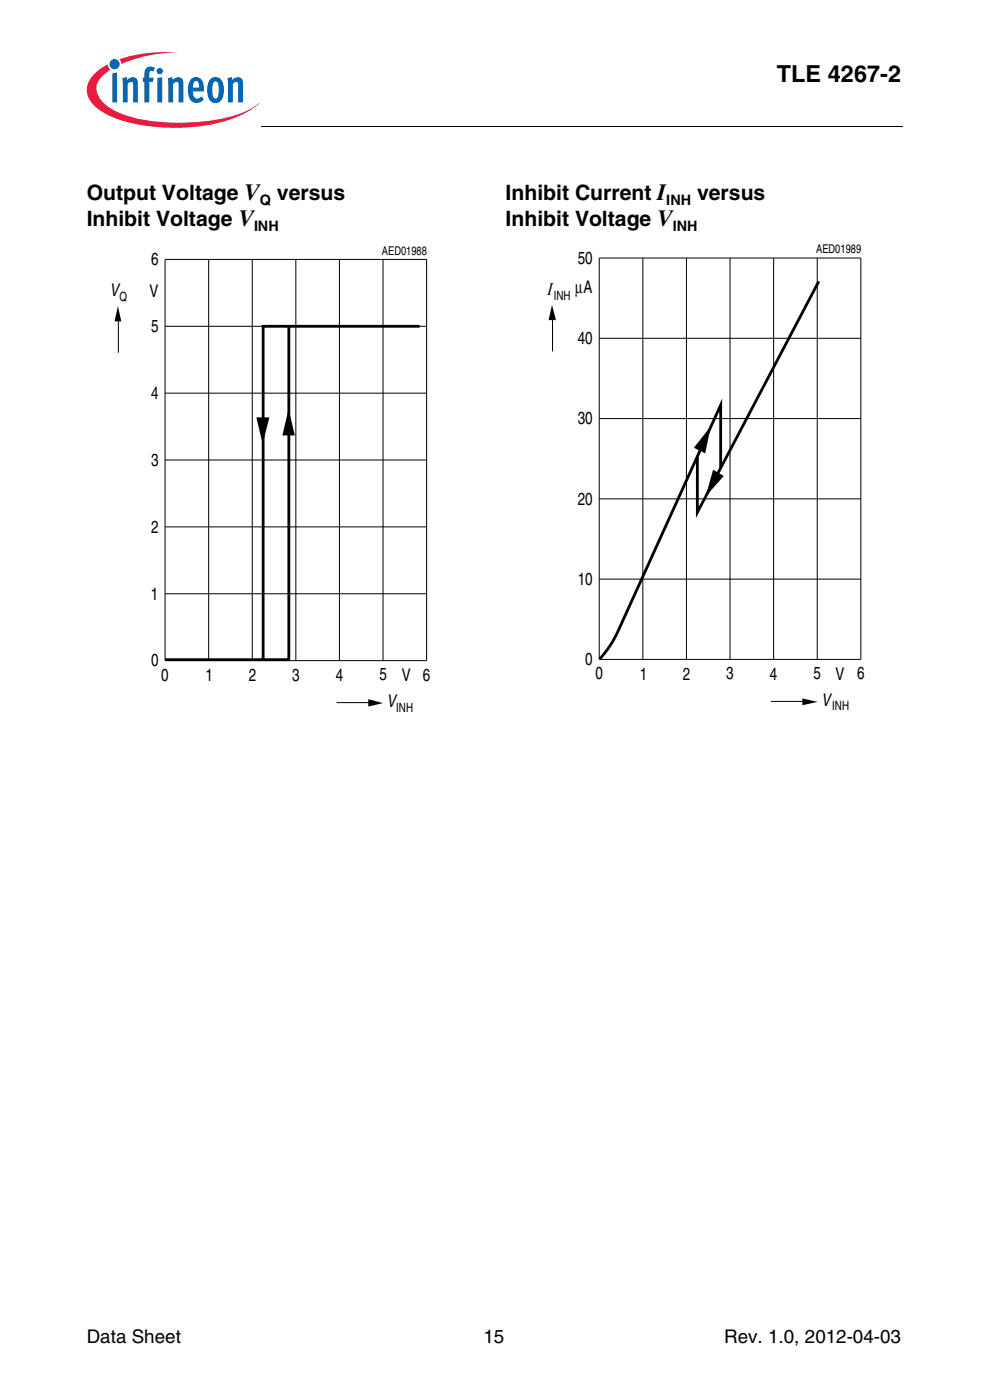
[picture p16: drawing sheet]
<svg xmlns="http://www.w3.org/2000/svg" width="148mm" height="210mm" viewBox="0 0 148 210" stroke-linecap="round" stroke-linejoin="round" font-family="sans-serif">
<defs><g id="words">
<text font-size="3.5" x="116.4" y="12.2">TLE 4267-2</text>
<g font-size="3.2">
<text x="13" y="30">Output Voltage V</text>
<text x="13" y="33.9">Inhibit Voltage V</text>
<text x="41.5" y="30">versus</text>
<text x="75.8" y="30">Inhibit Current I</text>
<text x="75.8" y="33.9">Inhibit Voltage V</text>
<text x="104.4" y="30">versus</text>
</g>
<g font-size="2.8">
<text x="13" y="201.3">Data Sheet</text>
<text x="72.4" y="201.3">15</text>
<text x="108.5" y="201.3">Rev. 1.0, 2012-04-03</text>
</g>
<text font-size="2.7" x="81.9" y="44.2">Ι</text>
<g font-size="2.6">
<text x="22.6" y="39.8">6</text>
<text x="86.6" y="39.6">50</text>
<text x="16.5" y="44.4">V</text>
<text x="22.4" y="44.5">V</text>
<text x="86.2" y="43.9">μA</text>
<text x="22.6" y="49.8">5</text>
<text x="86.6" y="51.6">40</text>
<text x="22.6" y="59.8">4</text>
<text x="86.6" y="63.6">30</text>
<text x="22.6" y="69.8">3</text>
<text x="86.6" y="75.7">20</text>
<text x="22.7" y="79.9">2</text>
<text x="22.6" y="89.9">1</text>
<text x="86.6" y="87.7">10</text>
<text x="22.6" y="99.9">0</text>
<text x="87.7" y="99.7">0</text>
<text x="89.2" y="101.9">0</text>
<text x="95.8" y="101.9">1</text>
<text x="102.3" y="101.9">2</text>
<text x="108.8" y="101.9">3</text>
<text x="115.3" y="101.9">4</text>
<text x="121.9" y="101.8">5</text>
<text x="125.1" y="101.9">V</text>
<text x="128.4" y="101.9">6</text>
<text x="24.2" y="102">0</text>
<text x="30.8" y="102.1">1</text>
<text x="37.3" y="102.1">2</text>
<text x="43.8" y="102">3</text>
<text x="50.3" y="102.1">4</text>
<text x="56.8" y="102">5</text>
<text x="58" y="106">V</text>
<text x="60.2" y="102.1">V 6</text>
<text x="123.1" y="105.8">V</text>
</g>
<g font-size="2.2">
<text x="38.1" y="34.7">INH</text>
<text x="38.9" y="30.8">Q</text>
<text x="99.8" y="30.8">INH</text>
<text x="100.8" y="34.7">INH</text>
</g>
<g font-size="1.9">
<text x="17.9" y="45.2">Q</text>
<text x="83" y="45">INH</text>
<text x="59.4" y="106.7">INH</text>
<text x="124.7" y="106.5">INH</text>
</g>
<g font-size="1.8">
<text x="57.2" y="38.2">AED01988</text>
<text x="122.3" y="38">AED01989</text>
</g>
</g></defs>
<circle cx="17.2" cy="9.6" r=".76" fill="#0166b3"/>
<g fill="#ed1a40">
<path d="M17.9 8.9l2.4-.7a25.6 25.6 0 0 1 6.5-.4 22.2 22.2 0 0 0-8.2 1.6l-.4 .2z"/>
<path d="M14.3 11l1.8-1.4 .1 .4 .3 .5a4 4 0 0 0-2 2.5 3.3 3.3 0 0 0 1.7 3 15.2 15.2 0 0 0 7.1 2.2 29.4 29.4 0 0 0 13.3-1.4l1.6-.9 .6-.5a12.9 12.9 0 0 1-6.4 3.1 29.2 29.2 0 0 1-15-.7 7.9 7.9 0 0 1-4-2.9 3.1 3.1 0 0 1 .9-3.9z"/>
</g>
<g fill="#0166b3">
<path d="M16.8 11l.7-.1v4.5h-.7z"/>
<path d="M18.3 11.7l.7-.1 .1 .4a.85 .85 0 0 1 1-.4 .85 .85 0 0 1 .6 .9v2.9h-.7l-.1-2.9a.29 .29 0 0 0-.4-.2l-.4 .3v2.8h-.7z"/>
<path d="M22 10.2l.3-.2 .7 .1 .2 .1-.2 .5a.35 .35 0 0 0-.6 .1v.9h.6l-.1 .6h-.5v3.1h-.8v-3.1h-.2v-.6h.2v-.5a1.24 1.24 0 0 1 .4-1z"/>
<path d="M25.1 11.7l.7-.1 .1 .4a.85 .85 0 0 1 1-.4 .85 .85 0 0 1 .6 .9v2.9h-.7l-.1-2.9a.29 .29 0 0 0-.4-.2l-.4 .3v2.8h-.7z"/>
<path d="M34.1 11.7l.6-.1 .1 .4a.85 .85 0 0 1 1-.4 .85 .85 0 0 1 .6 .9v2.9h-.7v-2.9a.29 .29 0 0 0-.5-.2l-.3 .3v2.8h-.7z"/>
<path d="M23.5 10.7a.47 .47 0 0 1 .9 0 .47 .47 0 0 1-.9 0zM23.6 11.7l.7-.1v3.8h-.7z"/>
<path d="M28.7 11.8a1.09 1.09 0 0 1 1.1-.2 1.09 1.09 0 0 1 .7 1l.1 1.1h-1.7a.75 .75 0 0 0 .2 .8 .75 .75 0 0 0 .9 .1l.2-.2 .3 .5a1.3 1.3 0 0 1-1.5 .5 1.3 1.3 0 0 1-.8-1.3v-1.1a1.89 1.89 0 0 1 .5-1.2zM29.2 12.2l-.2 .2-.1 .7h.9v-.5a.42 .42 0 0 0-.6-.4z"/>
<path d="M31.5 11.8a1.12 1.12 0 0 1 1.9 .6 3 3 0 0 1-.4 2.7 1.13 1.13 0 0 1-1.1 .3 1.13 1.13 0 0 1-.8-1v-.5a2.83 2.83 0 0 1 .4-2.1zM32 12.3l-.1 .4-.1 1.1a.89 .89 0 0 0 .5 1 1.08 1.08 0 0 0 .5-1.3v-.3a.83 .83 0 0 0-.5-1z"/>
</g>
<path d="M13 20.4h32.8v3.4h-32.8z" fill="#fff"/>
<path d="M39.1 18.8v.2zM17.7 45.9l.5 2.3h-1zM82.7 45.7l.6 2.3h-1.1zM38.4 62.6h2l-1.1 4zM43.2 61.3l1 4h-1.9zM106.8 70.4l1.6 1-2.7 3zM106.5 63.9l-.9 4.1-1.7-.9zM55.2 104.8l2.2 .6-2.2 .5zM120.2 104.7l2.3 .5-2.3 .5z" fill="#000"/>
<g fill="none" stroke="#000" stroke-width=".15">
<path d="M39.1 18.9h96.1M24.7 38.9v60.1h39.2v-60.1h-39.2M31.3 38.9v60.1M37.8 38.9v60.1M44.3 38.9v60.1M50.9 38.9v60.1M57.4 38.9v60.1M89.8 38.7h39.2v60.2h-39.2zM96.3 38.7v60.2M102.8 38.7v60.2M109.4 38.7v60.2M115.9 38.7v60.2"/>
<path d="M122.4 38.7v60.2M17.7 47.3v5.6M24.7 58.9h39.2M24.7 48.9h39.2M82.8 47.1v5.6M89.8 50.7h39.2M24.7 79h39.2M24.7 69h39.2M89.8 74.8h39.2M89.8 62.8h39.2M24.7 89h39.2M89.8 86.8h39.2"/>
<path d="M50.4 105.3h5.6M115.5 105.2h5.6"/>
</g>
<path d="M43.3 48.9v50h-3.9M62.9 48.9h-23.5v50h-14.7M122.7 42.2l-18.2 34.6v-8.4M108 70.2v-9.5l-15.4 34-1 1.8-1.7 2.3" fill="none" stroke="#000" stroke-width=".42"/>
<use href="#words"/>
</svg>
